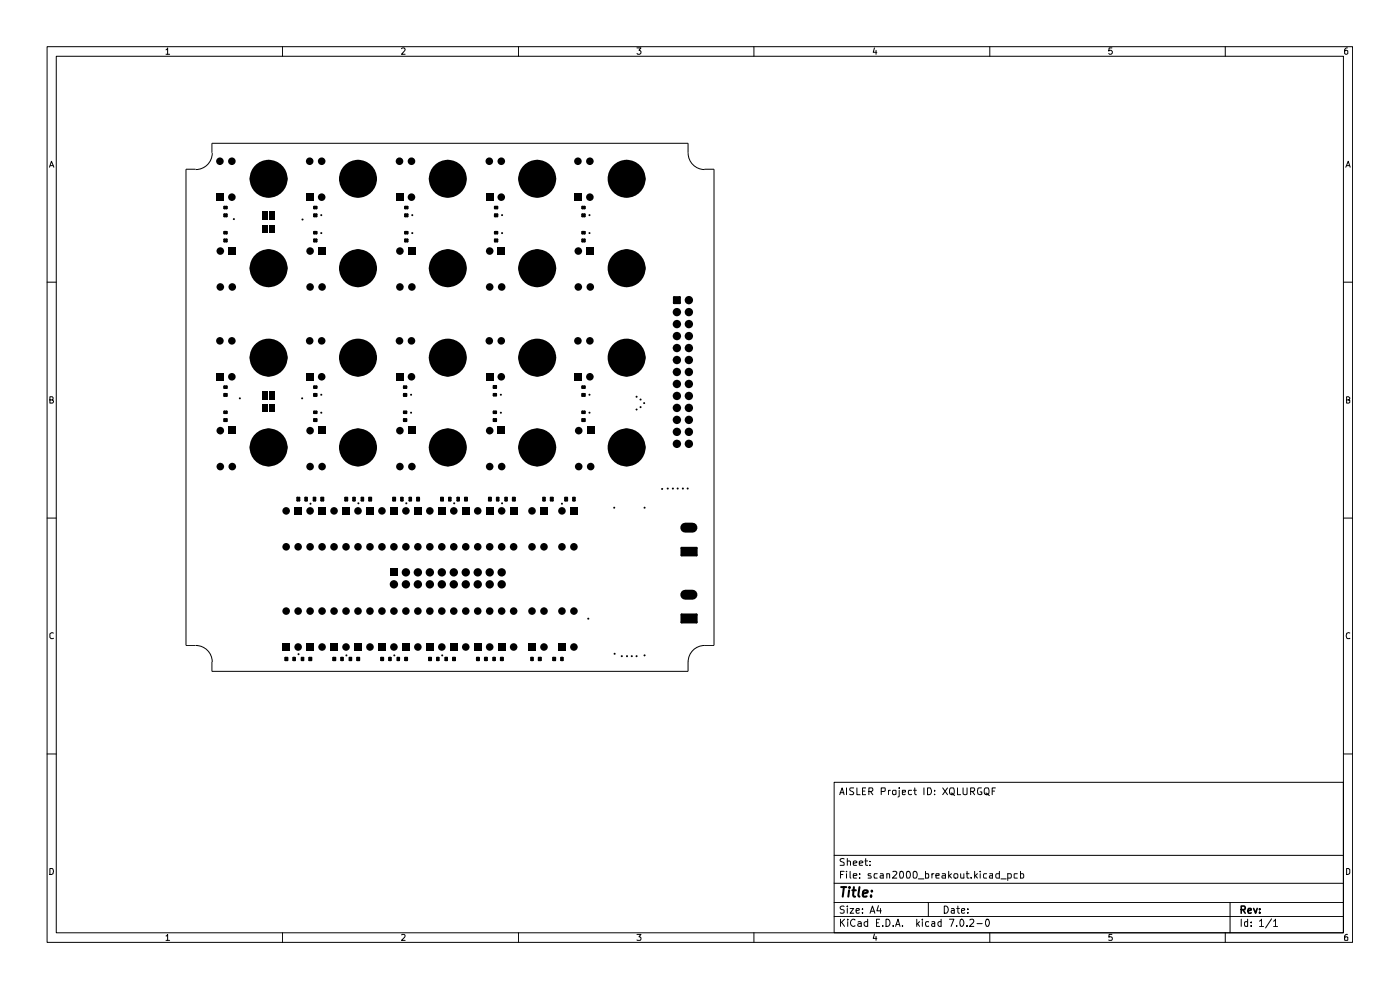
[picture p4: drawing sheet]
<svg xmlns="http://www.w3.org/2000/svg" width="297mm" height="210mm" viewBox="0 0 297 210" stroke-linecap="round" stroke-linejoin="round" font-family="sans-serif">
<g fill="none" stroke="#000" stroke-width=".21">
<path d="M10 9.9h276.9v190h-276.9zM11.9 11.9h273.1v186h-273.1zM35.2 10.6l.4-.4v1.3M35.2 11.5h.8M59.9 9.9v2M85.2 10.3l.5-.1 .2 .2-.1 .4-.6 .7h.7M110 9.9v2M135.1 10.2h.9l-.5 .5 .5 .2v.4l-.3 .2h-.4l-.2-.2M159.9 9.9v2M185.5 10.2l-.3 .9h.8M185.8 10.7v.8M210 9.9v2"/>
<path d="M235.9 10.2h-.6l-.1 .6 .2-.1h.3l.3 .2v.4l-.3 .2h-.3l-.2-.2M259.9 9.9v2M285.8 10.2h-.2l-.4 .3v.8l.3 .2 .4-.2-.1-.5-.3-.1-.3 .2M10.5 35.5l.4-1.3 .5 1.3M10.7 35.1h.6M41.5 35.9h-2v101h2M45 32.4v-2h101v2M45 32.5a3.5 3.5 0 0 1-3.5 3.5M146 32.5a3.5 3.5 0 0 0 3.5 3.5M149.4 35.9h2.1v101h-2.1M285.5 35.5l.5-1.3 .4 1.3M285.7 35.1h.6"/>
<path d="M10 59.9h1.9M285 59.9h1.9M10.6 84.8h.5l.2-.1v-.4l-.2-.1h-.5v1.3l.7-.1v-.3l-.2-.3M285.7 84.8h.4l.2-.2-.2-.4h-.4v1.3l.6-.2v-.4l-.2-.1M10 109.9h1.9M285 109.9h1.9M11.3 134.3l-.3-.1-.4 .3v.7l.2 .3 .5-.1M41.5 136.9a3.5 3.5 0 0 1 3.5 3.5M149.5 136.9a3.5 3.5 0 0 0-3.5 3.5M286.3 134.3l-.2-.1a.74 .74 0 0 0-.3 1.3l.5-.1M10 159.9h1.9M45 140.4v2h101v-2"/>
<path d="M285 159.9h1.9M177 165.9h108v32h-108zM178.1 168.6l.5-1.5 .5 1.5M178.2 168.1h.8M179.6 167.1v1.5M181.1 167.1h-.7l-.1 .3 .2 .4 .6 .3-.1 .4h-.7M181.8 167.1v1.5h.7M183 167.8h.5M183.6 167.1h-.6v1.5h.6M184.3 167.9h.6l.3-.3-.1-.4-.8-.1v1.5M184.7 167.9l.5 .7M186.9 167.9l.8-.1 .1-.6-.9-.1v1.5"/>
<path d="M188.5 167.6v1M188.9 167.6h-.3l-.1 .3M189.4 167.7h.7v.8h-.7zM190.8 167.6v1.3l-.3 .2M190.8 167.1v.1M191.4 168.1l.7-.1-.1-.4h-.6v.9h.6M193.4 167.6h-.6l-.1 .3 .1 .6h.6M193.8 167.6h.6M194.1 167.1v1.3l.3 .2M196 167.1v1.5M196.8 167.1h.6a.81 .81 0 0 1 .2 1 .81 .81 0 0 1-.8 .5zM198.3 168.5v.1"/>
<path d="M198.3 167.6v.2M200 167.1l1 1.5M201 167.1l-1 1.5M201.5 167.3l.2-.2h.6l.1 .2v1.1l-.6 .2a.91 .91 0 0 1-.3-1.3zM201.8 168.2l.7 .5M203.1 167.1v1.5h.7M204.3 167.1v1.2l.3 .3 .5-.1v-1.4M205.9 167.9h.6l.3-.3-.1-.4-.8-.1v1.5M206.2 167.9l.6 .7M208.2 167.1h-.6l-.3 .6a.63 .63 0 0 0 .2 .7 .63 .63 0 0 0 .8 .1v-.5h-.4M208.9 167.3l.1-.2h.6l.1 .2v1.1l-.5 .2a.91 .91 0 0 1-.3-1.3zM209.1 168.2l.8 .5"/>
<path d="M210.5 167.8h.5M211.2 167.1h-.7v1.5M10.6 184.2h.5l.2 .2v.9l-.4 .2h-.3zM35.2 198.5l.4-.3v1.3M35.2 199.5h.8M59.9 197.9v2M85.2 198.3l.5-.1 .2 .3-.1 .3-.6 .7h.7M110 197.9v2M135.1 198.2h.9l-.5 .5 .5 .3-.1 .4h-.8M159.9 197.9v2M177 194.4h108M177 191.4h108"/>
<path d="M177 187.4h108M177 181.4h108M178.3 195v1.5M178.3 185.5h.5M178.6 195.7l.6 .8M179.1 192.3a.6 .6 0 0 0-.9 .1l.2 .5 .7 .2v.4a.64 .64 0 0 1-.9 .1M179.1 184.8h-.8v1.5M179.1 182.2l-.5-.1-.4 .3 .1 .3 .8 .3v.5l-.9 .1M179.2 195l-.9 .8M179.6 184.8v.1M179.6 185.3v1M179.7 192.2v.2"/>
<path d="M179.7 182.7l.5-.1 .2 .2v.8M179.7 182.1v1.5M179.7 192.7v1M179.8 195v.2M179.8 195.5v1M180.3 192.7h.8l-.8 1h.8M180.3 184.8v1.3l.2 .2M181 185.8l.8-.1-.1-.4h-.6l-.1 .2 .1 .8h.6M181 183.1l.8-.1-.1-.3-.4-.1-.3 .2 .1 .8h.6M181.4 195.2v-.1a.71 .71 0 0 0-1 .6 .71 .71 0 0 0 1 .7v-.1M181.6 193.2l.7-.2v-.2l-.5-.1-.2 .3 .1 .6h.6M182 195.6h.6l.1 .9"/>
<path d="M182.3 183.1l.7-.1v-.3l-.5-.1-.2 .2 .1 .8h.6M182.4 186.2v.1M182.4 185.3v.2M182.7 195.8l-.5 .1-.3 .3 .3 .3 .5-.1M183 193.5v.2M183 192.8v.2M183.5 182.6h.6M183.6 182.1v1.3l.1 .2h.4M184.1 195.6a.52 .52 0 0 0-.8 .1l.2 .7h.6M184.1 195v1.5M184.6 193.7l.5-1.5 .5 1.5M184.6 183.5v.1"/>
<path d="M184.6 182.7v.1M184.7 185.3h-.5l-.1 .2 .1 .3h.5v.5h-.6M184.7 193.3h.8M185.5 198.1l-.3 .9h.8M185.8 198.6v.9M185.9 195.7h.4M186.1 185.3h-.6l-.1 .3 .1 .7h.6M186.3 192.1l-.3 1.1h.9M186.6 195h-.7v1.5h.7M186.8 185.3h.5l.1 .2v.8h-.6v-.5l.6-.1M186.8 192.7v1M187.3 196.3v.2"/>
<path d="M188 195a.77 .77 0 0 1 .8 .7 .77 .77 0 0 1-.8 .8zM188.1 185.4l.5-.1 .1 1M188.1 185.3v1M189.4 184.9l.6-.1 .2 .4-.9 1.1h.9M189.5 196.3v.2M190 196.5l.5-1.5 .4 1.5M190.1 196.1h.7M190.9 184.9l.4-.1a.96 .96 0 0 1 .1 1.5l-.5-.1zM191.4 196.3v.2M192.4 184.9l.4-.1a.96 .96 0 0 1 .1 1.5l-.5-.1zM193.8 184.9l.3-.1a.88 .88 0 0 1 .2 1.5h-.4l-.2-.3zM194.5 195v1.5"/>
<path d="M194.6 195.9l.5 .6M194.8 186.4h1.2M195.1 195.5l-.6 .6M195.7 195v.2M195.7 195.5v1M196.3 184.8v1.5h.6v-1h-.6M196.9 191.4v3M197 195.6l-.4-.1-.3 .2 .1 .7h.6M197.7 195.6h.6v.9M197.7 185.3v1M198.1 185.3h-.3l-.1 .3M198.3 195.8l-.5 .1-.2 .3 .2 .3 .5-.1"/>
<path d="M198.5 185.8l.7-.1v-.4h-.6l-.1 .2 .1 .8h.6M199.6 195.6l-.4-.1-.2 .2v.6l.2 .2 .4-.1M199.6 195v1.5M199.9 185.3h.6l.1 .2v.8h-.7v-.5l.7-.1M200.3 192.2a.77 .77 0 0 1 .9 .8 .77 .77 0 0 1-.9 .7zM201.3 184.8v1.5M201.4 195h1l-.6 1.5M201.4 185.8l.4 .5M201.8 192.8h.6v.9M201.8 185.3l-.5 .5M202.4 193l-.5 .1-.1 .3 .1 .3 .5-.1M202.4 185.4h.7l.1 .6-.2 .3-.6-.1z"/>
<path d="M202.9 196.3v.2M202.9 192.7h.6M203.2 192.2v1.3l.3 .2M203.7 195.2l.3-.2a.82 .82 0 0 1 .5 .7 .82 .82 0 0 1-.5 .8l-.3-.2-.1-.4zM203.8 185.3l.1 1 .6-.1M204 193.2l.6-.2v-.2l-.4-.1-.2 .3v.6h.6M204.5 185.3v1M205 185.3h.6M205.1 196.3v.2M205.1 184.8v1.3l.1 .2h.4M205.3 193.5v.2M205.3 192.8v.2"/>
<path d="M205.7 195.2l.6-.2 .3 .4-.9 1.1h.9M206 186.2v.1M206.8 184.8v1.5M206.9 185.8l.4 .5M207.3 195.9h1.1M207.3 185.3l-.5 .5M207.9 184.8v.1M207.9 185.3v1M209.2 195.1l.2-.1a.89 .89 0 0 1 .3 1.4l-.2 .1a.89 .89 0 0 1-.3-1.4zM209.3 185.3h-.5l-.2 .3 .1 .6 .6 .1M210 185.3h.6v1h-.6v-.5l.6-.1M210 197.9v2"/>
<path d="M212 184.8v1.5h-.6l-.2-.3 .1-.6 .7-.1M212.3 186.4h1.1M213.8 186.3l.7-.1v-.6l-.1-.3h-.6v1.5M215.8 185.3l-.7 .1v.8l.7 .1M216.5 184.8v1.5h.5l.2-.3-.1-.6-.6-.1M235.9 198.2h-.6l-.1 .6h.7v.6h-.7M259.9 197.9v2M260.9 191.4v6.5M263.3 195v1.5M264.7 195.6l-.5-.1-.2 .2 .1 .7h.6M264.7 195v1.5M265.4 196.3v.2"/>
<path d="M265.4 195.6v.1M267.2 195.4l.4-.4v1.5M267.2 196.5h.9M269.7 194.9l-1.2 1.9M270.2 195.4l.4-.4v1.5M270.2 196.5h.8M285.7 184.2h.4l.2 .3v.7l-.4 .3h-.2zM285.8 198.2l-.4 .1-.2 .2v.9h.7v-.6l-.4-.1-.3 .1v.2"/>
</g>
<path d="M263.3 193h.8v-.7l-.8-.1v1.5M263.6 193l.6 .7M264.8 193.2l.6-.2v-.2l-.5-.1-.1 .3v.6h.6M265.9 192.7l.5 1 .3-1M267.2 193.5v.2M267.2 192.8v.2" fill="none" stroke="#000" stroke-width=".34"/>
<g fill="none" stroke="#000" stroke-width=".42">
<path d="M47.6 43.9h.5v.3h-.5zM47.6 45.5h.5v.4h-.5zM47.6 50.8h.5v.4h-.5zM47.6 49.2h.5v.3h-.5zM66.6 43.9h.5v.3h-.5zM66.6 45.5h.5v.4h-.5zM66.6 50.8h.5v.4h-.5zM66.6 49.2h.5v.3h-.5zM85.9 43.9h.5v.3h-.5zM85.9 45.5h.5v.4h-.5zM85.9 50.8h.5v.4h-.5zM85.9 49.2h.5v.3h-.5z"/>
<path d="M105 43.9h.5v.3h-.5zM105 45.5h.5v.4h-.5zM105 49.2h.5v.3h-.5zM105 50.8h.5v.4h-.5zM123.5 43.9h.5v.3h-.5zM123.5 45.5h.5v.4h-.5zM123.5 49.2h.5v.3h-.5zM123.5 50.8h.5v.4h-.5zM47.6 82h.5v.3h-.5zM47.6 83.6h.5v.4h-.5zM47.6 87.3h.5v.3h-.5zM47.6 88.9h.5v.4h-.5z"/>
<path d="M66.6 82h.5v.3h-.5zM66.6 83.6h.5v.4h-.5zM66.6 87.3h.5v.3h-.5zM66.6 88.9h.5v.4h-.5zM85.7 82h.5v.3h-.5zM85.7 83.6h.5v.4h-.5zM85.7 87.3h.5v.3h-.5zM85.7 88.9h.5v.4h-.5zM104.7 81.9h.5v.4h-.5zM104.7 83.6h.5v.3h-.5zM104.7 87.3h.5v.3h-.5zM104.7 88.9h.5v.4h-.5z"/>
<path d="M123.5 82h.5v.3h-.5zM123.5 83.6h.5v.4h-.5zM123.5 87.3h.5v.3h-.5zM123.5 88.9h.5v.4h-.5zM63.1 105.6h.4v.6h-.4zM64.8 105.6h.3v.6h-.3zM66.5 105.6h.4v.6h-.4zM68.2 105.6h.4v.6h-.4zM73.2 105.6h.5v.6h-.5zM74.9 105.6h.4v.6h-.4zM76.7 105.6h.3v.6h-.3zM78.3 105.6h.4v.6h-.4z"/>
<path d="M83.4 105.6h.4v.6h-.4zM85.1 105.6h.3v.6h-.3zM86.9 105.6h.3v.6h-.3zM88.5 105.6h.4v.6h-.4zM93.6 105.6h.4v.6h-.4zM95.2 105.6h.4v.6h-.4zM97 105.6h.4v.6h-.4zM98.6 105.6h.5v.6h-.5zM103.7 105.6h.4v.6h-.4zM105.4 105.6h.3v.6h-.3zM107.2 105.6h.3v.6h-.3zM108.8 105.6h.4v.6h-.4z"/>
<path d="M115.2 105.6h.4v.6h-.4zM116.8 105.6h.5v.6h-.5zM119.9 105.6h.4v.6h-.4zM121.6 105.6h.3v.6h-.3zM60.5 139.5h.5v.5h-.5zM62.2 139.5h.4v.5h-.4zM64 139.5h.3v.5h-.3zM65.6 139.5h.4v.5h-.4zM70.7 139.5h.4v.5h-.4zM72.4 139.5h.3v.5h-.3zM74.2 139.5h.3v.5h-.3zM75.8 139.5h.4v.5h-.4z"/>
<path d="M80.9 139.5h.4v.5h-.4zM82.5 139.5h.4v.5h-.4zM84.3 139.5h.4v.5h-.4zM85.9 139.5h.5v.5h-.5zM91 139.5h.4v.5h-.4zM92.7 139.5h.3v.5h-.3zM94.5 139.5h.3v.5h-.3zM96.1 139.5h.4v.5h-.4zM101.2 139.5h.4v.5h-.4zM102.9 139.5h.4v.5h-.4zM104.6 139.5h.4v.5h-.4zM106.3 139.5h.4v.5h-.4z"/>
<path d="M112.7 139.5h.3v.5h-.3zM114.3 139.5h.4v.5h-.4zM117.3 139.5h.5v.5h-.5zM119 139.5h.4v.5h-.4zM178.4 188.2h1.1M179 188.2l-.2 2M180.1 188.8l-.1 1.4M180.2 188.2v.1M180.8 188.8h.8M181.1 188.2l-.1 1.7 .1 .2 .3 .1M182.3 188.2l-.2 1.7 .2 .3M183.1 189.5l.9-.1v-.5l-.6-.1-.3 .3v1h.8"/>
<path d="M184.8 189.9v.3M185 188.9v.2"/>
</g>
<g fill="#000">
<path d="M45.9 41h1.6v1.6h-1.6zM47.6 50.8h.5v.4h-.5zM47.6 49.2h.5v.3h-.5zM47.6 43.9h.5v.3h-.5zM47.6 45.5h.5v.4h-.5zM48.4 52.4h1.6v1.6h-1.6zM49.5 46.3l.3 .2-.1 .2-.3-.2zM55.7 44.9h1.1v1.7h-1.1zM55.7 47.7h1.1v1.7h-1.1zM57.1 44.9h1.1v1.7h-1.1zM57.1 47.7h1.1v1.7h-1.1zM64.1 46.4l.3 .2-.1 .2-.3-.2z"/>
<path d="M64.9 41h1.6v1.6h-1.6zM66.6 43.9h.5v.3h-.5zM66.6 50.8h.5v.4h-.5zM66.6 49.2h.5v.3h-.5zM66.6 45.5h.5v.4h-.5zM67.5 52.4h1.6v1.6h-1.6zM68.1 49.3l.3 .1-.1 .2-.4-.2zM68.1 45.4l.3 .2-.1 .2-.4-.2zM84 41h1.6v1.6h-1.6zM85.9 50.8h.5v.4h-.5zM85.9 49.2h.5v.3h-.5zM85.9 43.9h.5v.3h-.5z"/>
<path d="M85.9 45.5h.5v.4h-.5zM86.5 52.4h1.6v1.6h-1.6zM87.4 49.3l.3 .1-.1 .2-.4-.2zM87.4 45.4l.3 .2-.1 .2-.4-.2zM103 41h1.6v1.6h-1.6zM105 43.9h.5v.3h-.5zM105 45.5h.5v.4h-.5zM105 50.8h.5v.4h-.5zM105 49.2h.5v.3h-.5zM105.6 52.4h1.6v1.6h-1.6zM106.4 45.4l.3 .2-.1 .2-.3-.2zM106.4 49.3l.3 .1-.1 .2-.3-.2z"/>
<path d="M121.8 41h1.6v1.6h-1.6zM123.5 43.9h.5v.3h-.5zM123.5 45.5h.5v.4h-.5zM123.5 50.8h.5v.4h-.5zM123.5 49.2h.5v.3h-.5zM124.4 52.4h1.6v1.6h-1.6zM124.9 45.4l.4 .2-.1 .2-.4-.2zM124.9 49.3l.4 .1-.1 .2-.4-.2zM143 63.1h1.2v1.2h-1.2zM45.9 79.1h1.6v1.6h-1.6zM47.6 88.9h.5v.4h-.5zM47.6 87.3h.5v.3h-.5z"/>
<path d="M47.6 82h.5v.3h-.5zM47.6 83.6h.5v.4h-.5zM48.4 90.5h1.6v1.6h-1.6zM50.8 84.3l.3 .2-.1 .2-.3-.2zM55.7 83h1.1v1.7h-1.1zM55.7 85.8h1.1v1.7h-1.1zM57.1 83h1.1v1.7h-1.1zM57.1 85.8h1.1v1.7h-1.1zM64 84.3l.3 .2-.1 .2-.3-.2zM64.9 79.1h1.6v1.6h-1.6zM66.6 82h.5v.3h-.5zM66.6 83.6h.5v.4h-.5z"/>
<path d="M66.6 88.9h.5v.4h-.5zM66.6 87.3h.5v.3h-.5zM67.5 90.5h1.6v1.6h-1.6zM68.1 87.4l.3 .1-.1 .2-.4-.2zM68.1 83.5l.3 .2-.1 .2-.4-.2zM84 79.1h1.6v1.6h-1.6zM85.7 82h.5v.3h-.5zM85.7 83.6h.5v.4h-.5zM85.7 88.9h.5v.4h-.5zM85.7 87.3h.5v.3h-.5zM86.5 90.5h1.6v1.6h-1.6zM87.1 83.5l.3 .2-.1 .2-.3-.2z"/>
<path d="M87.1 87.4l.3 .1-.1 .2-.3-.2zM103 79.1h1.6v1.6h-1.6zM104.7 81.9h.5v.4h-.5zM104.7 83.6h.5v.3h-.5zM104.7 88.9h.5v.4h-.5zM104.7 87.3h.5v.3h-.5zM105.6 90.5h1.6v1.6h-1.6zM106.2 87.4l.3 .1-.1 .2-.4-.2zM106.2 83.5l.3 .2-.1 .2-.4-.2zM121.8 79.1h1.6v1.6h-1.6zM123.5 82h.5v.3h-.5zM123.5 83.6h.5v.4h-.5z"/>
<path d="M123.5 87.3h.5v.3h-.5zM123.5 88.9h.5v.4h-.5zM124.5 90.5h1.7v1.6h-1.7zM124.9 87.4l.4 .1-.1 .2-.4-.2zM124.9 83.5l.4 .2-.1 .2-.4-.2zM134.9 86.7l.4 .2-.2 .2-.3-.2zM134.9 84l.4 .2-.2 .1-.3-.1zM135.8 86.2l.3 .2-.1 .1-.3-.1zM135.8 84.6l.3 .1-.1 .2-.3-.2zM136.5 85.3l.4 .2-.1 .2-.4-.2zM62.5 107.6h1.6v1.6h-1.6zM63.1 105.6h.4v.6h-.4z"/>
<path d="M64.8 105.6h.3v.6h-.3zM65.8 106.7l.3 .1-.1 .2-.3-.2zM66.5 105.6h.4v.6h-.4zM67.6 107.6h1.6v1.6h-1.6zM68.2 105.6h.4v.6h-.4zM72.6 107.6h1.7v1.6h-1.7zM73.2 105.6h.5v.6h-.5zM74.9 105.6h.4v.6h-.4zM75.9 106.6l.3 .2-.1 .2-.3-.2zM76.7 105.6h.3v.6h-.3zM77.7 107.6h1.6v1.6h-1.6zM78.3 105.6h.4v.6h-.4z"/>
<path d="M82.8 107.6h1.6v1.6h-1.6zM83.4 105.6h.4v.6h-.4zM85.1 105.6h.3v.6h-.3zM86.1 106.6l.3 .2-.1 .2-.3-.2zM86.9 105.6h.3v.6h-.3zM87.9 107.6h1.6v1.6h-1.6zM88.5 105.6h.4v.6h-.4zM93 107.6h1.6v1.6h-1.6zM93.6 105.6h.4v.6h-.4zM95.2 105.6h.4v.6h-.4zM96.2 106.6l.4 .2-.1 .2-.4-.2zM97 105.6h.4v.6h-.4z"/>
<path d="M98 107.6h1.7v1.6h-1.7zM98.6 105.6h.5v.6h-.5zM103.1 107.6h1.6v1.6h-1.6zM103.7 105.6h.4v.6h-.4zM105.4 105.6h.3v.6h-.3zM106.4 106.6l.3 .2-.1 .2-.3-.2zM107.2 105.6h.3v.6h-.3zM108.2 107.6h1.6v1.6h-1.6zM108.8 105.6h.4v.6h-.4zM114.6 107.6h1.6v1.6h-1.6zM115.2 105.6h.4v.6h-.4zM116.8 105.6h.5v.6h-.5z"/>
<path d="M119.1 106.7l.3 .1-.1 .2-.3-.2zM119.9 105.6h.4v.6h-.4zM121 107.6h1.6v1.6h-1.6zM121.6 105.6h.3v.6h-.3zM130.2 107.5l.3 .2-.1 .2-.3-.2zM136.6 107.5l.3 .2-.1 .2-.3-.2zM140.4 103.5l.3 .2-.1 .2-.4-.2zM141.5 103.4l.4 .2-.2 .2-.3-.2zM142.6 103.4l.4 .2-.2 .2-.3-.2zM143.7 103.4l.3 .2-.1 .2-.3-.2zM144.6 116.2h3.1v1.6h-3.1zM144.8 103.4l.3 .2-.1 .2-.3-.2z"/>
<path d="M145.8 103.4l.3 .2-.1 .2-.3-.2zM59.9 136.4h1.7v1.6h-1.7zM63.2 138.6l.3 .2-.1 .2-.3-.2zM65 136.4h1.6v1.6h-1.6zM70.1 136.4h1.6v1.6h-1.6zM73.4 138.8l.3 .2-.1 .2-.3-.2zM75.2 136.4h1.6v1.6h-1.6zM80.3 136.4h1.6v1.6h-1.6zM82.7 120.6h1.7v1.7h-1.7zM83.5 138.8l.4 .2-.1 .2-.4-.2zM85.3 136.4h1.7v1.6h-1.7zM90.4 136.4h1.6v1.6h-1.6z"/>
<path d="M93.7 138.8l.3 .2-.1 .2-.3-.2zM95.5 136.4h1.6v1.6h-1.6zM100.6 136.4h1.6v1.6h-1.6zM105.7 136.4h1.6v1.6h-1.6zM112.1 136.4h1.5v1.6h-1.5zM118.4 136.4h1.6v1.6h-1.6zM124.7 131l.3 .2-.1 .2-.3-.2zM130.3 138.5l.3 .2-.1 .2-.3-.2zM131.8 139l.3 .2-.1 .2-.3-.2zM132.9 139l.3 .2-.1 .2-.3-.2zM133.9 139l.3 .2-.1 .2-.3-.2zM134.9 139l.4 .2-.2 .2-.3-.2z"/>
<path d="M136.6 138.8l.3 .2-.1 .2-.3-.2zM144.6 130.4h3.1v1.6h-3.1zM60.5 139.5h.5v.5h-.5zM62.2 139.5h.4v.5h-.4zM64 139.5h.3v.5h-.3zM65.6 139.5h.4v.5h-.4zM70.7 139.5h.4v.5h-.4zM72.4 139.5h.3v.5h-.3zM74.2 139.5h.3v.5h-.3zM75.8 139.5h.4v.5h-.4zM80.9 139.5h.4v.5h-.4zM82.5 139.5h.4v.5h-.4z"/>
<path d="M84.3 139.5h.4v.5h-.4zM85.9 139.5h.5v.5h-.5zM91 139.5h.4v.5h-.4zM92.7 139.5h.3v.5h-.3zM94.5 139.5h.3v.5h-.3zM96.1 139.5h.4v.5h-.4zM101.2 139.5h.4v.5h-.4zM102.9 139.5h.4v.5h-.4zM104.6 139.5h.4v.5h-.4zM106.3 139.5h.4v.5h-.4zM112.7 139.5h.3v.5h-.3zM114.3 139.5h.4v.5h-.4z"/>
<path d="M117.3 139.5h.5v.5h-.5zM119 139.5h.4v.5h-.4z"/>
<circle cx="46.6" cy="34.2" r=".47"/>
<circle cx="46.6" cy="34.2" r=".8"/>
<circle cx="49.2" cy="34.2" r=".47"/>
<circle cx="49.2" cy="34.2" r=".8"/>
<circle cx="53.8" cy="37.9" r=".38"/>
<circle cx="53.8" cy="37.9" r=".8"/>
<circle cx="57" cy="34.7" r=".38"/>
<circle cx="57" cy="37.9" r="4"/>
<circle cx="57" cy="37.9" r="1.65"/>
<circle cx="57" cy="34.7" r=".8"/>
<circle cx="60.2" cy="37.9" r=".38"/>
<circle cx="60.2" cy="37.9" r=".8"/>
<circle cx="65.7" cy="34.2" r=".47"/>
<circle cx="65.7" cy="34.2" r=".8"/>
<circle cx="68.2" cy="34.2" r=".47"/>
<circle cx="68.2" cy="34.2" r=".8"/>
<circle cx="72.7" cy="37.9" r=".38"/>
<circle cx="72.7" cy="37.9" r=".8"/>
<circle cx="75.9" cy="34.7" r=".38"/>
<circle cx="75.9" cy="37.9" r="4"/>
<circle cx="75.9" cy="37.9" r="1.65"/>
<circle cx="75.9" cy="34.7" r=".8"/>
<circle cx="79.2" cy="37.9" r=".38"/>
<circle cx="79.2" cy="37.9" r=".8"/>
<circle cx="84.7" cy="34.2" r=".47"/>
<circle cx="84.7" cy="34.2" r=".8"/>
<circle cx="87.3" cy="34.2" r=".47"/>
<circle cx="87.3" cy="34.2" r=".8"/>
<circle cx="91.8" cy="37.9" r=".38"/>
<circle cx="91.8" cy="37.9" r=".8"/>
<circle cx="95" cy="34.7" r=".38"/>
<circle cx="95" cy="37.9" r="4"/>
<circle cx="95" cy="37.9" r="1.65"/>
<circle cx="95" cy="34.7" r=".8"/>
<circle cx="98.1" cy="37.9" r=".38"/>
<circle cx="98.1" cy="37.9" r=".8"/>
<circle cx="103.8" cy="34.2" r=".47"/>
<circle cx="103.8" cy="34.2" r=".8"/>
<circle cx="106.3" cy="34.2" r=".47"/>
<circle cx="106.3" cy="34.2" r=".8"/>
<circle cx="110.7" cy="37.9" r=".38"/>
<circle cx="110.7" cy="37.9" r=".8"/>
<circle cx="114" cy="34.7" r=".38"/>
<circle cx="114" cy="37.9" r="4"/>
<circle cx="114" cy="37.9" r="1.65"/>
<circle cx="114" cy="34.7" r=".8"/>
<circle cx="117.2" cy="37.9" r=".38"/>
<circle cx="117.2" cy="37.9" r=".8"/>
<circle cx="122.6" cy="34.2" r=".47"/>
<circle cx="122.6" cy="34.2" r=".8"/>
<circle cx="125.1" cy="34.2" r=".47"/>
<circle cx="125.1" cy="34.2" r=".8"/>
<circle cx="129.8" cy="37.9" r=".38"/>
<circle cx="129.8" cy="37.9" r=".8"/>
<circle cx="132.9" cy="34.7" r=".38"/>
<circle cx="132.9" cy="37.9" r="4"/>
<circle cx="132.9" cy="37.9" r="1.65"/>
<circle cx="132.9" cy="34.7" r=".8"/>
<circle cx="136.1" cy="37.9" r=".38"/>
<circle cx="136.1" cy="37.9" r=".8"/>
<circle cx="46.6" cy="41.8" r=".47"/>
<circle cx="46.7" cy="53.3" r=".47"/>
<circle cx="46.7" cy="53.3" r=".8"/>
<circle cx="49.2" cy="41.8" r=".47"/>
<circle cx="49.2" cy="41.8" r=".8"/>
<circle cx="49.3" cy="53.3" r=".47"/>
<circle cx="53.8" cy="56.9" r=".38"/>
<circle cx="53.8" cy="56.9" r=".8"/>
<circle cx="57" cy="53.7" r=".38"/>
<circle cx="57" cy="41.1" r=".38"/>
<circle cx="57" cy="56.9" r="4"/>
<circle cx="57" cy="56.9" r="1.65"/>
<circle cx="57" cy="41.1" r=".8"/>
<circle cx="57" cy="53.7" r=".8"/>
<circle cx="60.2" cy="56.9" r=".38"/>
<circle cx="60.2" cy="56.9" r=".8"/>
<circle cx="65.7" cy="41.8" r=".47"/>
<circle cx="65.8" cy="53.3" r=".47"/>
<circle cx="65.8" cy="53.3" r=".8"/>
<circle cx="68.2" cy="41.8" r=".47"/>
<circle cx="68.2" cy="41.8" r=".8"/>
<circle cx="68.3" cy="53.3" r=".47"/>
<circle cx="72.7" cy="56.9" r=".38"/>
<circle cx="72.7" cy="56.9" r=".8"/>
<circle cx="75.9" cy="53.7" r=".38"/>
<circle cx="75.9" cy="41.1" r=".38"/>
<circle cx="75.9" cy="56.9" r="4"/>
<circle cx="75.9" cy="56.9" r="1.65"/>
<circle cx="75.9" cy="41.1" r=".8"/>
<circle cx="75.9" cy="53.7" r=".8"/>
<circle cx="79.2" cy="56.9" r=".38"/>
<circle cx="79.2" cy="56.9" r=".8"/>
<circle cx="84.7" cy="41.8" r=".47"/>
<circle cx="84.8" cy="53.3" r=".47"/>
<circle cx="84.8" cy="53.3" r=".8"/>
<circle cx="87.3" cy="41.8" r=".47"/>
<circle cx="87.3" cy="41.8" r=".8"/>
<circle cx="87.4" cy="53.3" r=".47"/>
<circle cx="91.8" cy="56.9" r=".38"/>
<circle cx="91.8" cy="56.9" r=".8"/>
<circle cx="95" cy="53.7" r=".38"/>
<circle cx="95" cy="41.1" r=".38"/>
<circle cx="95" cy="56.9" r="4"/>
<circle cx="95" cy="56.9" r="1.65"/>
<circle cx="95" cy="41.1" r=".8"/>
<circle cx="95" cy="53.7" r=".8"/>
<circle cx="98.1" cy="56.9" r=".38"/>
<circle cx="98.1" cy="56.9" r=".8"/>
<circle cx="103.8" cy="41.8" r=".47"/>
<circle cx="103.9" cy="53.3" r=".47"/>
<circle cx="103.9" cy="53.3" r=".8"/>
<circle cx="106.3" cy="41.8" r=".47"/>
<circle cx="106.3" cy="41.8" r=".8"/>
<circle cx="106.4" cy="53.3" r=".47"/>
<circle cx="110.7" cy="56.9" r=".38"/>
<circle cx="110.7" cy="56.9" r=".8"/>
<circle cx="114" cy="53.7" r=".38"/>
<circle cx="114" cy="41.1" r=".38"/>
<circle cx="114" cy="56.9" r="4"/>
<circle cx="114" cy="56.9" r="1.65"/>
<circle cx="114" cy="41.1" r=".8"/>
<circle cx="114" cy="53.7" r=".8"/>
<circle cx="117.2" cy="56.9" r=".38"/>
<circle cx="117.2" cy="56.9" r=".8"/>
<circle cx="122.6" cy="41.8" r=".47"/>
<circle cx="122.7" cy="53.3" r=".47"/>
<circle cx="122.7" cy="53.3" r=".8"/>
<circle cx="125.1" cy="41.8" r=".47"/>
<circle cx="125.1" cy="41.8" r=".8"/>
<circle cx="125.2" cy="53.3" r=".47"/>
<circle cx="129.8" cy="56.9" r=".38"/>
<circle cx="129.8" cy="56.9" r=".8"/>
<circle cx="132.9" cy="53.7" r=".38"/>
<circle cx="132.9" cy="41.1" r=".38"/>
<circle cx="132.9" cy="56.9" r="4"/>
<circle cx="132.9" cy="56.9" r="1.65"/>
<circle cx="132.9" cy="41.1" r=".8"/>
<circle cx="132.9" cy="53.7" r=".8"/>
<circle cx="136.1" cy="56.9" r=".38"/>
<circle cx="136.1" cy="56.9" r=".8"/>
<circle cx="46.6" cy="79.9" r=".47"/>
<circle cx="46.6" cy="72.3" r=".47"/>
<circle cx="46.6" cy="72.3" r=".8"/>
<circle cx="46.7" cy="60.9" r=".47"/>
<circle cx="46.7" cy="60.9" r=".8"/>
<circle cx="49.2" cy="79.9" r=".47"/>
<circle cx="49.2" cy="72.3" r=".47"/>
<circle cx="49.2" cy="72.3" r=".8"/>
<circle cx="49.2" cy="79.9" r=".8"/>
<circle cx="49.3" cy="60.9" r=".47"/>
<circle cx="49.3" cy="60.9" r=".8"/>
<circle cx="53.8" cy="75.9" r=".38"/>
<circle cx="53.8" cy="75.9" r=".8"/>
<circle cx="57" cy="79.1" r=".38"/>
<circle cx="57" cy="72.7" r=".38"/>
<circle cx="57" cy="60.1" r=".38"/>
<circle cx="57" cy="75.9" r="4"/>
<circle cx="57" cy="75.9" r="1.65"/>
<circle cx="57" cy="60.1" r=".8"/>
<circle cx="57" cy="79.1" r=".8"/>
<circle cx="57" cy="72.7" r=".8"/>
<circle cx="60.2" cy="75.9" r=".38"/>
<circle cx="60.2" cy="75.9" r=".8"/>
<circle cx="65.7" cy="79.9" r=".47"/>
<circle cx="65.7" cy="72.3" r=".47"/>
<circle cx="65.7" cy="72.3" r=".8"/>
<circle cx="65.8" cy="60.9" r=".47"/>
<circle cx="65.8" cy="60.9" r=".8"/>
<circle cx="68.2" cy="79.9" r=".47"/>
<circle cx="68.2" cy="72.3" r=".47"/>
<circle cx="68.2" cy="72.3" r=".8"/>
<circle cx="68.2" cy="79.9" r=".8"/>
<circle cx="68.3" cy="60.9" r=".47"/>
<circle cx="68.3" cy="60.9" r=".8"/>
<circle cx="72.7" cy="75.9" r=".38"/>
<circle cx="72.7" cy="75.9" r=".8"/>
<circle cx="75.9" cy="79.1" r=".38"/>
<circle cx="75.9" cy="72.7" r=".38"/>
<circle cx="75.9" cy="60.1" r=".38"/>
<circle cx="75.9" cy="75.9" r="4"/>
<circle cx="75.9" cy="75.9" r="1.65"/>
<circle cx="75.9" cy="60.1" r=".8"/>
<circle cx="75.9" cy="79.1" r=".8"/>
<circle cx="75.9" cy="72.7" r=".8"/>
<circle cx="79.2" cy="75.9" r=".38"/>
<circle cx="79.2" cy="75.9" r=".8"/>
<circle cx="84.7" cy="79.9" r=".47"/>
<circle cx="84.7" cy="72.3" r=".47"/>
<circle cx="84.7" cy="72.3" r=".8"/>
<circle cx="84.8" cy="60.9" r=".47"/>
<circle cx="84.8" cy="60.9" r=".8"/>
<circle cx="87.3" cy="79.9" r=".47"/>
<circle cx="87.3" cy="72.3" r=".47"/>
<circle cx="87.3" cy="72.3" r=".8"/>
<circle cx="87.3" cy="79.9" r=".8"/>
<circle cx="87.4" cy="60.9" r=".47"/>
<circle cx="87.4" cy="60.9" r=".8"/>
<circle cx="91.8" cy="75.9" r=".38"/>
<circle cx="91.8" cy="75.9" r=".8"/>
<circle cx="95" cy="79.1" r=".38"/>
<circle cx="95" cy="72.7" r=".38"/>
<circle cx="95" cy="60.1" r=".38"/>
<circle cx="95" cy="75.9" r="4"/>
<circle cx="95" cy="75.9" r="1.65"/>
<circle cx="95" cy="60.1" r=".8"/>
<circle cx="95" cy="79.1" r=".8"/>
<circle cx="95" cy="72.7" r=".8"/>
<circle cx="98.1" cy="75.9" r=".38"/>
<circle cx="98.1" cy="75.9" r=".8"/>
<circle cx="103.8" cy="79.9" r=".47"/>
<circle cx="103.8" cy="72.3" r=".47"/>
<circle cx="103.8" cy="72.3" r=".8"/>
<circle cx="103.9" cy="60.9" r=".47"/>
<circle cx="103.9" cy="60.9" r=".8"/>
<circle cx="106.3" cy="79.9" r=".47"/>
<circle cx="106.3" cy="72.3" r=".47"/>
<circle cx="106.3" cy="72.3" r=".8"/>
<circle cx="106.3" cy="79.9" r=".8"/>
<circle cx="106.4" cy="60.9" r=".47"/>
<circle cx="106.4" cy="60.9" r=".8"/>
<circle cx="110.7" cy="75.9" r=".38"/>
<circle cx="110.7" cy="75.9" r=".8"/>
<circle cx="114" cy="72.7" r=".38"/>
<circle cx="114" cy="79.1" r=".38"/>
<circle cx="114" cy="60.1" r=".38"/>
<circle cx="114" cy="75.9" r="4"/>
<circle cx="114" cy="75.9" r="1.65"/>
<circle cx="114" cy="60.1" r=".8"/>
<circle cx="114" cy="79.1" r=".8"/>
<circle cx="114" cy="72.7" r=".8"/>
<circle cx="117.2" cy="75.9" r=".38"/>
<circle cx="117.2" cy="75.9" r=".8"/>
<circle cx="122.6" cy="79.9" r=".47"/>
<circle cx="122.6" cy="72.3" r=".47"/>
<circle cx="122.6" cy="72.3" r=".8"/>
<circle cx="122.7" cy="60.9" r=".47"/>
<circle cx="122.7" cy="60.9" r=".8"/>
<circle cx="125.1" cy="79.9" r=".47"/>
<circle cx="125.1" cy="72.3" r=".47"/>
<circle cx="125.1" cy="72.3" r=".8"/>
<circle cx="125.1" cy="79.9" r=".8"/>
<circle cx="125.2" cy="60.9" r=".47"/>
<circle cx="125.2" cy="60.9" r=".8"/>
<circle cx="129.8" cy="75.9" r=".38"/>
<circle cx="129.8" cy="75.9" r=".8"/>
<circle cx="132.9" cy="72.7" r=".38"/>
<circle cx="132.9" cy="79.1" r=".38"/>
<circle cx="132.9" cy="60.1" r=".38"/>
<circle cx="132.9" cy="75.9" r="4"/>
<circle cx="132.9" cy="75.9" r="1.65"/>
<circle cx="132.9" cy="60.1" r=".8"/>
<circle cx="132.9" cy="79.1" r=".8"/>
<circle cx="132.9" cy="72.7" r=".8"/>
<circle cx="136.1" cy="75.9" r=".38"/>
<circle cx="136.1" cy="75.9" r=".8"/>
<circle cx="143.6" cy="68.7" r=".89"/>
<circle cx="143.6" cy="73.8" r=".89"/>
<circle cx="143.6" cy="78.9" r=".89"/>
<circle cx="143.6" cy="66.2" r=".89"/>
<circle cx="143.6" cy="71.3" r=".89"/>
<circle cx="143.6" cy="76.4" r=".89"/>
<circle cx="143.6" cy="68.7" r=".55"/>
<circle cx="143.6" cy="73.8" r=".55"/>
<circle cx="143.6" cy="63.7" r=".55"/>
<circle cx="143.6" cy="76.4" r=".55"/>
<circle cx="143.6" cy="66.2" r=".55"/>
<circle cx="143.6" cy="78.9" r=".55"/>
<circle cx="143.6" cy="71.3" r=".55"/>
<circle cx="146.1" cy="68.7" r=".89"/>
<circle cx="146.1" cy="73.8" r=".89"/>
<circle cx="146.1" cy="78.9" r=".89"/>
<circle cx="146.1" cy="71.3" r=".89"/>
<circle cx="146.1" cy="66.2" r=".89"/>
<circle cx="146.1" cy="76.4" r=".89"/>
<circle cx="146.1" cy="63.7" r=".89"/>
<circle cx="146.1" cy="73.8" r=".55"/>
<circle cx="146.1" cy="63.7" r=".55"/>
<circle cx="146.1" cy="68.7" r=".55"/>
<circle cx="146.1" cy="76.4" r=".55"/>
<circle cx="146.1" cy="66.2" r=".55"/>
<circle cx="146.1" cy="71.3" r=".55"/>
<circle cx="146.1" cy="78.9" r=".55"/>
<circle cx="46.7" cy="99" r=".47"/>
<circle cx="46.7" cy="91.4" r=".47"/>
<circle cx="46.7" cy="91.4" r=".8"/>
<circle cx="46.7" cy="99" r=".8"/>
<circle cx="49.3" cy="99" r=".47"/>
<circle cx="49.3" cy="91.4" r=".47"/>
<circle cx="49.3" cy="99" r=".8"/>
<circle cx="53.8" cy="94.9" r=".38"/>
<circle cx="53.8" cy="94.9" r=".8"/>
<circle cx="57" cy="98.1" r=".38"/>
<circle cx="57" cy="91.7" r=".38"/>
<circle cx="57" cy="94.9" r="4"/>
<circle cx="57" cy="94.9" r="1.65"/>
<circle cx="57" cy="98.1" r=".8"/>
<circle cx="57" cy="91.7" r=".8"/>
<circle cx="60.2" cy="94.9" r=".38"/>
<circle cx="60.2" cy="94.9" r=".8"/>
<circle cx="65.8" cy="99" r=".47"/>
<circle cx="65.8" cy="91.4" r=".47"/>
<circle cx="65.8" cy="91.4" r=".8"/>
<circle cx="65.8" cy="99" r=".8"/>
<circle cx="68.3" cy="99" r=".47"/>
<circle cx="68.3" cy="91.4" r=".47"/>
<circle cx="68.3" cy="99" r=".8"/>
<circle cx="72.7" cy="94.9" r=".38"/>
<circle cx="72.7" cy="94.9" r=".8"/>
<circle cx="75.9" cy="91.7" r=".38"/>
<circle cx="75.9" cy="98.1" r=".38"/>
<circle cx="75.9" cy="94.9" r="4"/>
<circle cx="75.9" cy="94.9" r="1.65"/>
<circle cx="75.9" cy="91.7" r=".8"/>
<circle cx="75.9" cy="98.1" r=".8"/>
<circle cx="79.2" cy="94.9" r=".38"/>
<circle cx="79.2" cy="94.9" r=".8"/>
<circle cx="84.8" cy="99" r=".47"/>
<circle cx="84.8" cy="91.4" r=".47"/>
<circle cx="84.8" cy="91.4" r=".8"/>
<circle cx="84.8" cy="99" r=".8"/>
<circle cx="87.4" cy="99" r=".47"/>
<circle cx="87.4" cy="91.4" r=".47"/>
<circle cx="87.4" cy="99" r=".8"/>
<circle cx="91.8" cy="94.9" r=".38"/>
<circle cx="91.8" cy="94.9" r=".8"/>
<circle cx="95" cy="98.1" r=".38"/>
<circle cx="95" cy="91.7" r=".38"/>
<circle cx="95" cy="94.9" r="4"/>
<circle cx="95" cy="94.9" r="1.65"/>
<circle cx="95" cy="91.7" r=".8"/>
<circle cx="95" cy="98.1" r=".8"/>
<circle cx="98.1" cy="94.9" r=".38"/>
<circle cx="98.1" cy="94.9" r=".8"/>
<circle cx="103.9" cy="99" r=".47"/>
<circle cx="103.9" cy="91.4" r=".47"/>
<circle cx="103.9" cy="91.4" r=".8"/>
<circle cx="103.9" cy="99" r=".8"/>
<circle cx="106.4" cy="99" r=".47"/>
<circle cx="106.4" cy="91.4" r=".47"/>
<circle cx="106.4" cy="99" r=".8"/>
<circle cx="110.7" cy="94.9" r=".38"/>
<circle cx="110.7" cy="94.9" r=".8"/>
<circle cx="114" cy="91.7" r=".38"/>
<circle cx="114" cy="98.1" r=".38"/>
<circle cx="114" cy="94.9" r="4"/>
<circle cx="114" cy="94.9" r="1.65"/>
<circle cx="114" cy="98.1" r=".8"/>
<circle cx="114" cy="91.7" r=".8"/>
<circle cx="117.2" cy="94.9" r=".38"/>
<circle cx="117.2" cy="94.9" r=".8"/>
<circle cx="122.8" cy="99" r=".47"/>
<circle cx="122.8" cy="91.4" r=".47"/>
<circle cx="122.8" cy="91.4" r=".8"/>
<circle cx="122.8" cy="99" r=".8"/>
<circle cx="125.3" cy="99" r=".47"/>
<circle cx="125.3" cy="91.4" r=".47"/>
<circle cx="125.3" cy="99" r=".8"/>
<circle cx="129.8" cy="94.9" r=".38"/>
<circle cx="129.8" cy="94.9" r=".8"/>
<circle cx="132.9" cy="91.7" r=".38"/>
<circle cx="132.9" cy="98.1" r=".38"/>
<circle cx="132.9" cy="94.9" r="4"/>
<circle cx="132.9" cy="94.9" r="1.65"/>
<circle cx="132.9" cy="91.7" r=".8"/>
<circle cx="132.9" cy="98.1" r=".8"/>
<circle cx="136.1" cy="94.9" r=".38"/>
<circle cx="136.1" cy="94.9" r=".8"/>
<circle cx="143.6" cy="94.1" r=".89"/>
<circle cx="143.6" cy="86.5" r=".89"/>
<circle cx="143.6" cy="81.4" r=".89"/>
<circle cx="143.6" cy="91.6" r=".89"/>
<circle cx="143.6" cy="84" r=".89"/>
<circle cx="143.6" cy="89.1" r=".89"/>
<circle cx="143.6" cy="81.4" r=".55"/>
<circle cx="143.6" cy="94.1" r=".55"/>
<circle cx="143.6" cy="86.5" r=".55"/>
<circle cx="143.6" cy="89.1" r=".55"/>
<circle cx="143.6" cy="91.6" r=".55"/>
<circle cx="143.6" cy="84" r=".55"/>
<circle cx="146.1" cy="81.4" r=".89"/>
<circle cx="146.1" cy="86.5" r=".89"/>
<circle cx="146.1" cy="94.1" r=".89"/>
<circle cx="146.1" cy="84" r=".89"/>
<circle cx="146.1" cy="91.6" r=".89"/>
<circle cx="146.1" cy="89.1" r=".89"/>
<circle cx="146.1" cy="86.5" r=".55"/>
<circle cx="146.1" cy="81.4" r=".55"/>
<circle cx="146.1" cy="89.1" r=".55"/>
<circle cx="146.1" cy="94.1" r=".55"/>
<circle cx="146.1" cy="84" r=".55"/>
<circle cx="146.1" cy="91.6" r=".55"/>
<circle cx="60.7" cy="108.4" r=".47"/>
<circle cx="60.7" cy="116" r=".47"/>
<circle cx="60.7" cy="116" r=".8"/>
<circle cx="60.7" cy="108.4" r=".8"/>
<circle cx="63.2" cy="108.4" r=".47"/>
<circle cx="63.2" cy="116" r=".47"/>
<circle cx="63.2" cy="116" r=".8"/>
<circle cx="65.8" cy="108.4" r=".47"/>
<circle cx="65.8" cy="116" r=".47"/>
<circle cx="65.8" cy="108.4" r=".8"/>
<circle cx="65.8" cy="116" r=".8"/>
<circle cx="68.3" cy="108.4" r=".47"/>
<circle cx="68.3" cy="116" r=".47"/>
<circle cx="68.3" cy="116" r=".8"/>
<circle cx="70.9" cy="108.4" r=".47"/>
<circle cx="70.9" cy="116" r=".47"/>
<circle cx="70.9" cy="116" r=".8"/>
<circle cx="70.9" cy="108.4" r=".8"/>
<circle cx="73.4" cy="108.4" r=".47"/>
<circle cx="73.4" cy="116" r=".47"/>
<circle cx="73.4" cy="116" r=".8"/>
<circle cx="75.9" cy="108.4" r=".47"/>
<circle cx="75.9" cy="116" r=".47"/>
<circle cx="75.9" cy="116" r=".8"/>
<circle cx="75.9" cy="108.4" r=".8"/>
<circle cx="78.5" cy="108.4" r=".47"/>
<circle cx="78.5" cy="116" r=".47"/>
<circle cx="78.5" cy="116" r=".8"/>
<circle cx="81" cy="108.4" r=".47"/>
<circle cx="81" cy="116" r=".47"/>
<circle cx="81" cy="108.4" r=".8"/>
<circle cx="81" cy="116" r=".8"/>
<circle cx="83.6" cy="108.4" r=".47"/>
<circle cx="83.6" cy="116" r=".47"/>
<circle cx="83.6" cy="116" r=".8"/>
<circle cx="86.1" cy="108.4" r=".47"/>
<circle cx="86.1" cy="116" r=".47"/>
<circle cx="86.1" cy="108.4" r=".8"/>
<circle cx="86.1" cy="116" r=".8"/>
<circle cx="88.6" cy="108.4" r=".47"/>
<circle cx="88.6" cy="116" r=".47"/>
<circle cx="88.6" cy="116" r=".8"/>
<circle cx="91.2" cy="108.4" r=".47"/>
<circle cx="91.2" cy="116" r=".47"/>
<circle cx="91.2" cy="116" r=".8"/>
<circle cx="91.2" cy="108.4" r=".8"/>
<circle cx="93.7" cy="108.4" r=".47"/>
<circle cx="93.7" cy="116" r=".47"/>
<circle cx="93.7" cy="116" r=".8"/>
<circle cx="96.3" cy="108.4" r=".47"/>
<circle cx="96.3" cy="116" r=".47"/>
<circle cx="96.3" cy="116" r=".8"/>
<circle cx="96.3" cy="108.4" r=".8"/>
<circle cx="98.8" cy="108.4" r=".47"/>
<circle cx="98.8" cy="116" r=".47"/>
<circle cx="98.8" cy="116" r=".8"/>
<circle cx="101.3" cy="108.4" r=".47"/>
<circle cx="101.3" cy="116" r=".47"/>
<circle cx="101.3" cy="108.4" r=".8"/>
<circle cx="101.3" cy="116" r=".8"/>
<circle cx="103.9" cy="108.4" r=".47"/>
<circle cx="103.9" cy="116" r=".47"/>
<circle cx="103.9" cy="116" r=".8"/>
<circle cx="106.4" cy="108.4" r=".47"/>
<circle cx="106.4" cy="116" r=".47"/>
<circle cx="106.4" cy="116" r=".8"/>
<circle cx="106.4" cy="108.4" r=".8"/>
<circle cx="109" cy="108.4" r=".47"/>
<circle cx="109" cy="116" r=".47"/>
<circle cx="109" cy="116" r=".8"/>
<circle cx="112.9" cy="108.4" r=".47"/>
<circle cx="112.9" cy="116" r=".47"/>
<circle cx="112.9" cy="116" r=".8"/>
<circle cx="112.9" cy="108.4" r=".8"/>
<circle cx="115.4" cy="108.4" r=".47"/>
<circle cx="115.4" cy="116" r=".47"/>
<circle cx="115.4" cy="116" r=".8"/>
<circle cx="119.2" cy="108.4" r=".47"/>
<circle cx="119.2" cy="116" r=".47"/>
<circle cx="119.2" cy="116" r=".8"/>
<circle cx="119.2" cy="108.4" r=".8"/>
<circle cx="121.7" cy="108.4" r=".47"/>
<circle cx="121.7" cy="116" r=".47"/>
<circle cx="121.7" cy="116" r=".8"/>
<circle cx="146.1" cy="117" r=".72"/>
<circle cx="146.1" cy="111.9" r=".72"/>
<circle cx="60.7" cy="137.2" r=".47"/>
<circle cx="60.7" cy="129.6" r=".47"/>
<circle cx="60.7" cy="129.6" r=".8"/>
<circle cx="63.2" cy="137.2" r=".47"/>
<circle cx="63.2" cy="129.6" r=".47"/>
<circle cx="63.2" cy="129.6" r=".8"/>
<circle cx="63.2" cy="137.2" r=".8"/>
<circle cx="65.8" cy="137.2" r=".47"/>
<circle cx="65.8" cy="129.6" r=".47"/>
<circle cx="65.8" cy="129.6" r=".8"/>
<circle cx="68.3" cy="137.2" r=".47"/>
<circle cx="68.3" cy="129.6" r=".47"/>
<circle cx="68.3" cy="129.6" r=".8"/>
<circle cx="68.3" cy="137.2" r=".8"/>
<circle cx="70.9" cy="137.2" r=".47"/>
<circle cx="70.9" cy="129.6" r=".47"/>
<circle cx="70.9" cy="129.6" r=".8"/>
<circle cx="73.4" cy="137.2" r=".47"/>
<circle cx="73.4" cy="129.6" r=".47"/>
<circle cx="73.4" cy="129.6" r=".8"/>
<circle cx="73.4" cy="137.2" r=".8"/>
<circle cx="75.9" cy="137.2" r=".47"/>
<circle cx="75.9" cy="129.6" r=".47"/>
<circle cx="75.9" cy="129.6" r=".8"/>
<circle cx="78.5" cy="137.2" r=".47"/>
<circle cx="78.5" cy="129.6" r=".47"/>
<circle cx="78.5" cy="129.6" r=".8"/>
<circle cx="78.5" cy="137.2" r=".8"/>
<circle cx="81" cy="137.2" r=".47"/>
<circle cx="81" cy="129.6" r=".47"/>
<circle cx="81" cy="129.6" r=".8"/>
<circle cx="83.6" cy="124" r=".89"/>
<circle cx="83.6" cy="137.2" r=".47"/>
<circle cx="83.6" cy="129.6" r=".47"/>
<circle cx="83.6" cy="121.4" r=".55"/>
<circle cx="83.6" cy="123.9" r=".55"/>
<circle cx="83.6" cy="129.6" r=".8"/>
<circle cx="83.6" cy="137.2" r=".8"/>
<circle cx="86.1" cy="121.4" r=".89"/>
<circle cx="86.1" cy="124" r=".89"/>
<circle cx="86.1" cy="137.2" r=".47"/>
<circle cx="86.1" cy="129.6" r=".47"/>
<circle cx="86.1" cy="121.4" r=".55"/>
<circle cx="86.1" cy="123.9" r=".55"/>
<circle cx="86.1" cy="129.6" r=".8"/>
<circle cx="88.6" cy="121.4" r=".89"/>
<circle cx="88.6" cy="124" r=".89"/>
<circle cx="88.6" cy="137.2" r=".47"/>
<circle cx="88.6" cy="129.6" r=".47"/>
<circle cx="88.6" cy="121.4" r=".55"/>
<circle cx="88.6" cy="123.9" r=".55"/>
<circle cx="88.6" cy="129.6" r=".8"/>
<circle cx="88.6" cy="137.2" r=".8"/>
<circle cx="91.2" cy="121.4" r=".89"/>
<circle cx="91.2" cy="124" r=".89"/>
<circle cx="91.2" cy="137.2" r=".47"/>
<circle cx="91.2" cy="129.6" r=".47"/>
<circle cx="91.2" cy="121.4" r=".55"/>
<circle cx="91.2" cy="123.9" r=".55"/>
<circle cx="91.2" cy="129.6" r=".8"/>
<circle cx="93.7" cy="121.4" r=".89"/>
<circle cx="93.7" cy="124" r=".89"/>
<circle cx="93.7" cy="137.2" r=".47"/>
<circle cx="93.7" cy="129.6" r=".47"/>
<circle cx="93.7" cy="121.4" r=".55"/>
<circle cx="93.7" cy="123.9" r=".55"/>
<circle cx="93.7" cy="129.6" r=".8"/>
<circle cx="93.7" cy="137.2" r=".8"/>
<circle cx="96.3" cy="121.4" r=".89"/>
<circle cx="96.3" cy="124" r=".89"/>
<circle cx="96.3" cy="137.2" r=".47"/>
<circle cx="96.3" cy="129.6" r=".47"/>
<circle cx="96.3" cy="121.4" r=".55"/>
<circle cx="96.3" cy="123.9" r=".55"/>
<circle cx="96.3" cy="129.6" r=".8"/>
<circle cx="98.8" cy="121.4" r=".89"/>
<circle cx="98.8" cy="124" r=".89"/>
<circle cx="98.8" cy="137.2" r=".47"/>
<circle cx="98.8" cy="129.6" r=".47"/>
<circle cx="98.8" cy="121.4" r=".55"/>
<circle cx="98.8" cy="123.9" r=".55"/>
<circle cx="98.8" cy="129.6" r=".8"/>
<circle cx="98.8" cy="137.2" r=".8"/>
<circle cx="101.3" cy="121.4" r=".89"/>
<circle cx="101.3" cy="124" r=".89"/>
<circle cx="101.3" cy="137.2" r=".47"/>
<circle cx="101.3" cy="129.6" r=".47"/>
<circle cx="101.3" cy="121.4" r=".55"/>
<circle cx="101.3" cy="123.9" r=".55"/>
<circle cx="101.3" cy="129.6" r=".8"/>
<circle cx="103.9" cy="121.4" r=".89"/>
<circle cx="103.9" cy="124" r=".89"/>
<circle cx="103.9" cy="137.2" r=".47"/>
<circle cx="103.9" cy="129.6" r=".47"/>
<circle cx="103.9" cy="121.4" r=".55"/>
<circle cx="103.9" cy="123.9" r=".55"/>
<circle cx="103.9" cy="129.6" r=".8"/>
<circle cx="103.9" cy="137.2" r=".8"/>
<circle cx="106.4" cy="121.4" r=".89"/>
<circle cx="106.4" cy="124" r=".89"/>
<circle cx="106.4" cy="137.2" r=".47"/>
<circle cx="106.4" cy="129.6" r=".47"/>
<circle cx="106.4" cy="121.4" r=".55"/>
<circle cx="106.4" cy="123.9" r=".55"/>
<circle cx="106.4" cy="129.6" r=".8"/>
<circle cx="109" cy="137.2" r=".47"/>
<circle cx="109" cy="129.6" r=".47"/>
<circle cx="109" cy="129.6" r=".8"/>
<circle cx="109" cy="137.2" r=".8"/>
<circle cx="112.9" cy="137.2" r=".47"/>
<circle cx="112.9" cy="129.6" r=".47"/>
<circle cx="112.9" cy="129.6" r=".8"/>
<circle cx="115.4" cy="137.2" r=".47"/>
<circle cx="115.4" cy="129.6" r=".47"/>
<circle cx="115.4" cy="129.6" r=".8"/>
<circle cx="115.4" cy="137.2" r=".8"/>
<circle cx="119.2" cy="137.2" r=".47"/>
<circle cx="119.2" cy="129.6" r=".47"/>
<circle cx="119.2" cy="129.6" r=".8"/>
<circle cx="121.7" cy="137.2" r=".47"/>
<circle cx="121.7" cy="129.6" r=".47"/>
<circle cx="121.7" cy="129.6" r=".8"/>
<circle cx="121.7" cy="137.2" r=".8"/>
<circle cx="146.1" cy="131.2" r=".72"/>
<circle cx="146.1" cy="126.2" r=".72"/>
</g>
<path d="M143 63.1h1.2v1.2h-1.2zM144.6 116.2h3.1v1.6h-3.1zM144.6 130.4h3.1v1.6h-3.1z" fill="none" stroke="#000" stroke-width=".51"/>
<path d="M145.4 111.9h1.5M145.4 126.2h1.5" fill="none" stroke="#000" stroke-width="2.1"/>
</svg>
